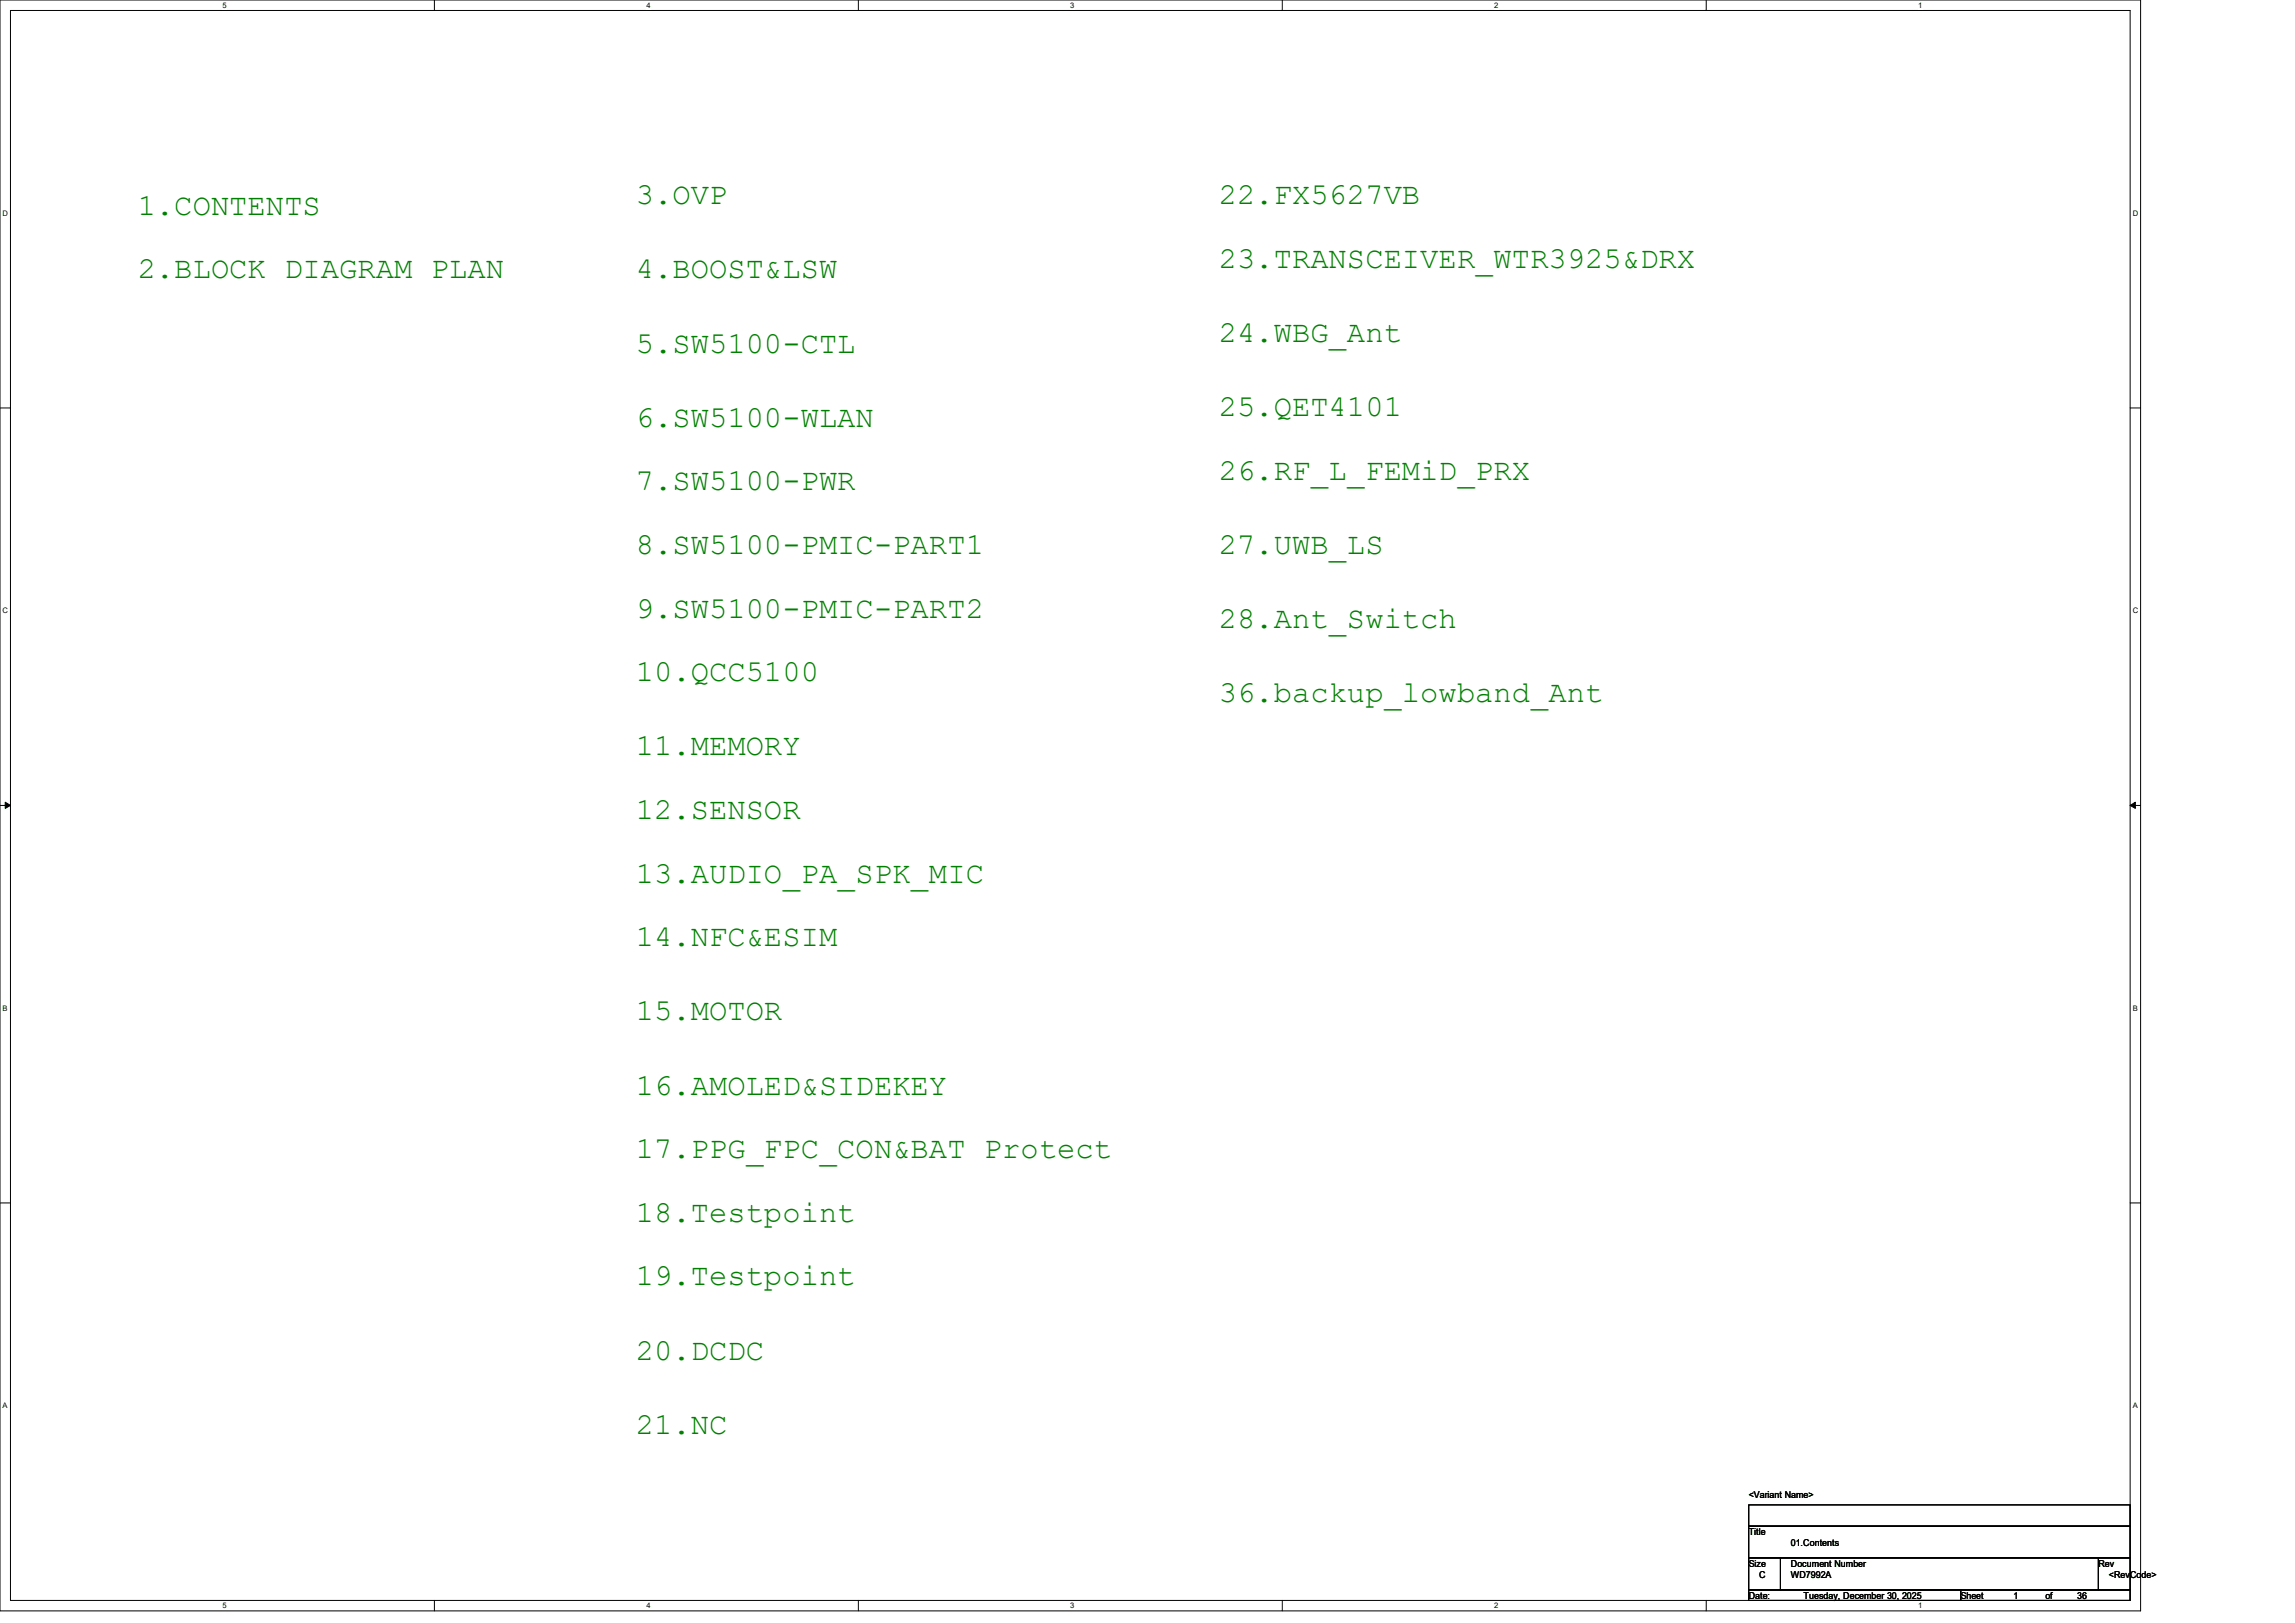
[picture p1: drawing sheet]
<svg xmlns="http://www.w3.org/2000/svg" width="297mm" height="210mm" viewBox="0 0 297 210" stroke-linecap="round" stroke-linejoin="round" font-family="sans-serif">
<defs><g id="words">
<g font-size="3.9" fill="#008000">
<text x="17.8" y="27.8">1.CONTENTS</text>
<text x="82.3" y="26.4">3.OVP</text>
<text x="157.7" y="26.4">22.FX5627VB</text>
<text x="157.7" y="34.7">23.TRANSCEIVER_WTR3925&amp;DRX</text>
<text x="17.8" y="36">2.BLOCK DIAGRAM PLAN</text>
<text x="82.3" y="36">4.BOOST&amp;LSW</text>
<text x="82.3" y="45.6">5.SW5100-CTL</text>
<text x="157.7" y="44.3">24.WBG_Ant</text>
<text x="157.7" y="53.8">25.QET4101</text>
<text x="82.3" y="55.2">6.SW5100-WLAN</text>
<text x="82.3" y="63.5">7.SW5100-PWR</text>
<text x="157.7" y="62.1">26.RF_L_FEMiD_PRX</text>
<text x="82.3" y="71.7">8.SW5100-PMIC-PART1</text>
<text x="157.7" y="71.7">27.UWB_LS</text>
<text x="82.3" y="79.9">9.SW5100-PMIC-PART2</text>
<text x="157.7" y="81.3">28.Ant_Switch</text>
<text x="82.3" y="88.1">10.QCC5100</text>
<text x="157.7" y="90.9">36.backup_lowband_Ant</text>
<text x="82.3" y="97.7">11.MEMORY</text>
<text x="82.3" y="106">12.SENSOR</text>
<text x="82.3" y="114.2">13.AUDIO_PA_SPK_MIC</text>
<text x="82.3" y="122.4">14.NFC&amp;ESIM</text>
<text x="82.3" y="132">15.MOTOR</text>
<text x="82.3" y="141.6">16.AMOLED&amp;SIDEKEY</text>
<text x="82.3" y="149.9">17.PPG_FPC_CON&amp;BAT Protect</text>
<text x="82.3" y="158.1">18.Testpoint</text>
<text x="82.3" y="166.3">19.Testpoint</text>
<text x="82.3" y="175.9">20.DCDC</text>
<text x="82.3" y="185.5">21.NC</text>
</g>
<g font-size="1.2">
<text x="226.3" y="193.8">&lt;Variant Name&gt;</text>
<text x="226.3" y="198.6">Title</text>
<text x="226.3" y="202.7">Size</text>
<text x="231.8" y="200">01.Contents</text>
<text x="231.8" y="202.7">Document Number</text>
<text x="271.6" y="202.7">Rev</text>
<text x="226.3" y="206.9">Date:</text>
<text x="227.7" y="204.1">C</text>
<text x="231.8" y="204.1">WD7992A</text>
<text x="233.4" y="206.9">Tuesday, December 30, 2025</text>
<text x="253.7" y="206.9">Sheet</text>
<text x="260.6" y="206.9">1</text>
<text x="264.7" y="206.9">of</text>
<text x="268.8" y="206.9">36</text>
<text x="272.9" y="204.1">&lt;RevCode&gt;</text>
</g>
<g font-size="1">
<text x="28.8" y="1">5</text>
<text x="83.7" y="1">4</text>
<text x="138.5" y="1">3</text>
<text x="193.4" y="1">2</text>
<text x="248.2" y="1">1</text>
<text x=".3" y="27.9">D</text>
<text x="276" y="27.9">D</text>
<text x=".3" y="79.4">C</text>
<text x="276" y="79.4">C</text>
<text x=".3" y="130.8">B</text>
<text x="276" y="130.8">B</text>
<text x=".3" y="182.2">A</text>
<text x="276" y="182.2">A</text>
<text x="28.8" y="208.1">5</text>
<text x="83.7" y="208.1">4</text>
<text x="138.5" y="208.1">3</text>
<text x="193.4" y="208.1">2</text>
<text x="248.2" y="208.1">1</text>
</g>
</g></defs>
<path d="M0 0h277v208.4h-277zM1.4 1.4h274.3v205.7h-274.3z" fill="none" stroke="#000" stroke-width=".13"/>
<g fill="#fff">
<path d="M28.8 .1h.5v1.1h-.5z"/>
<path d="M28.8 207.2h.5v1.1h-.5z"/>
</g>
<path d="M56.2 0v1.4M56.2 207.1v1.3" fill="none" stroke="#000" stroke-width=".13"/>
<g fill="#fff">
<path d="M83.7 .1h.5v1.1h-.5z"/>
<path d="M83.7 207.2h.5v1.1h-.5z"/>
</g>
<path d="M111.1 0v1.4M111.1 207.1v1.3" fill="none" stroke="#000" stroke-width=".13"/>
<g fill="#fff">
<path d="M138.5 .1h.6v1.1h-.6z"/>
<path d="M138.5 207.2h.6v1.1h-.6z"/>
</g>
<path d="M165.9 0v1.4M165.9 207.1v1.3" fill="none" stroke="#000" stroke-width=".13"/>
<g fill="#fff">
<path d="M193.4 .1h.5v1.1h-.5z"/>
<path d="M193.4 207.2h.5v1.1h-.5z"/>
</g>
<path d="M220.8 0v1.4M220.8 207.1v1.3" fill="none" stroke="#000" stroke-width=".13"/>
<g fill="#fff">
<path d="M248.2 .1h.6v1.1h-.6z"/>
<path d="M248.2 207.2h.6v1.1h-.6z"/>
<path d="M.3 27.1h.8v1.1h-.8z"/>
<path d="M276 27.1h.7v1.1h-.7z"/>
<path d="M.3 78.5h.8v1.1h-.8z"/>
<path d="M276 78.5h.7v1.1h-.7z"/>
</g>
<path d="M0 52.8h1.4M275.7 52.8h1.3" fill="none" stroke="#000" stroke-width=".13"/>
<g fill="#fff">
<path d="M.3 129.9h.7v1.1h-.7z"/>
<path d="M276 129.9h.6v1.1h-.6z"/>
</g>
<path d="M0 104.2h1.4M275.7 104.2h1.3" fill="none" stroke="#000" stroke-width=".13"/>
<path d="M.7 103.8l.7 .4-.7 .4zM275.7 104.2l.7-.4v.8z" fill="#000" stroke="#000" stroke-width=".13"/>
<g fill="#fff">
<path d="M.3 181.4h.7v1.1h-.7z"/>
<path d="M276 181.4h.6v1.1h-.6z"/>
</g>
<path d="M0 155.7h1.4M275.7 155.7h1.3M226.3 194.7h49.4v2.8h-49.4zM226.3 197.5h49.4v4.1h-49.4zM226.3 201.6h4.1v4.1h-4.1zM226.3 205.7h27.4v1.4h-27.4zM230.4 201.6h41.2v4.1h-41.2zM253.7 205.7h22v1.4h-22zM271.6 201.6h4.1v4.1h-4.1z" fill="none" stroke="#000" stroke-width=".13"/>
<use href="#words"/>
</svg>
